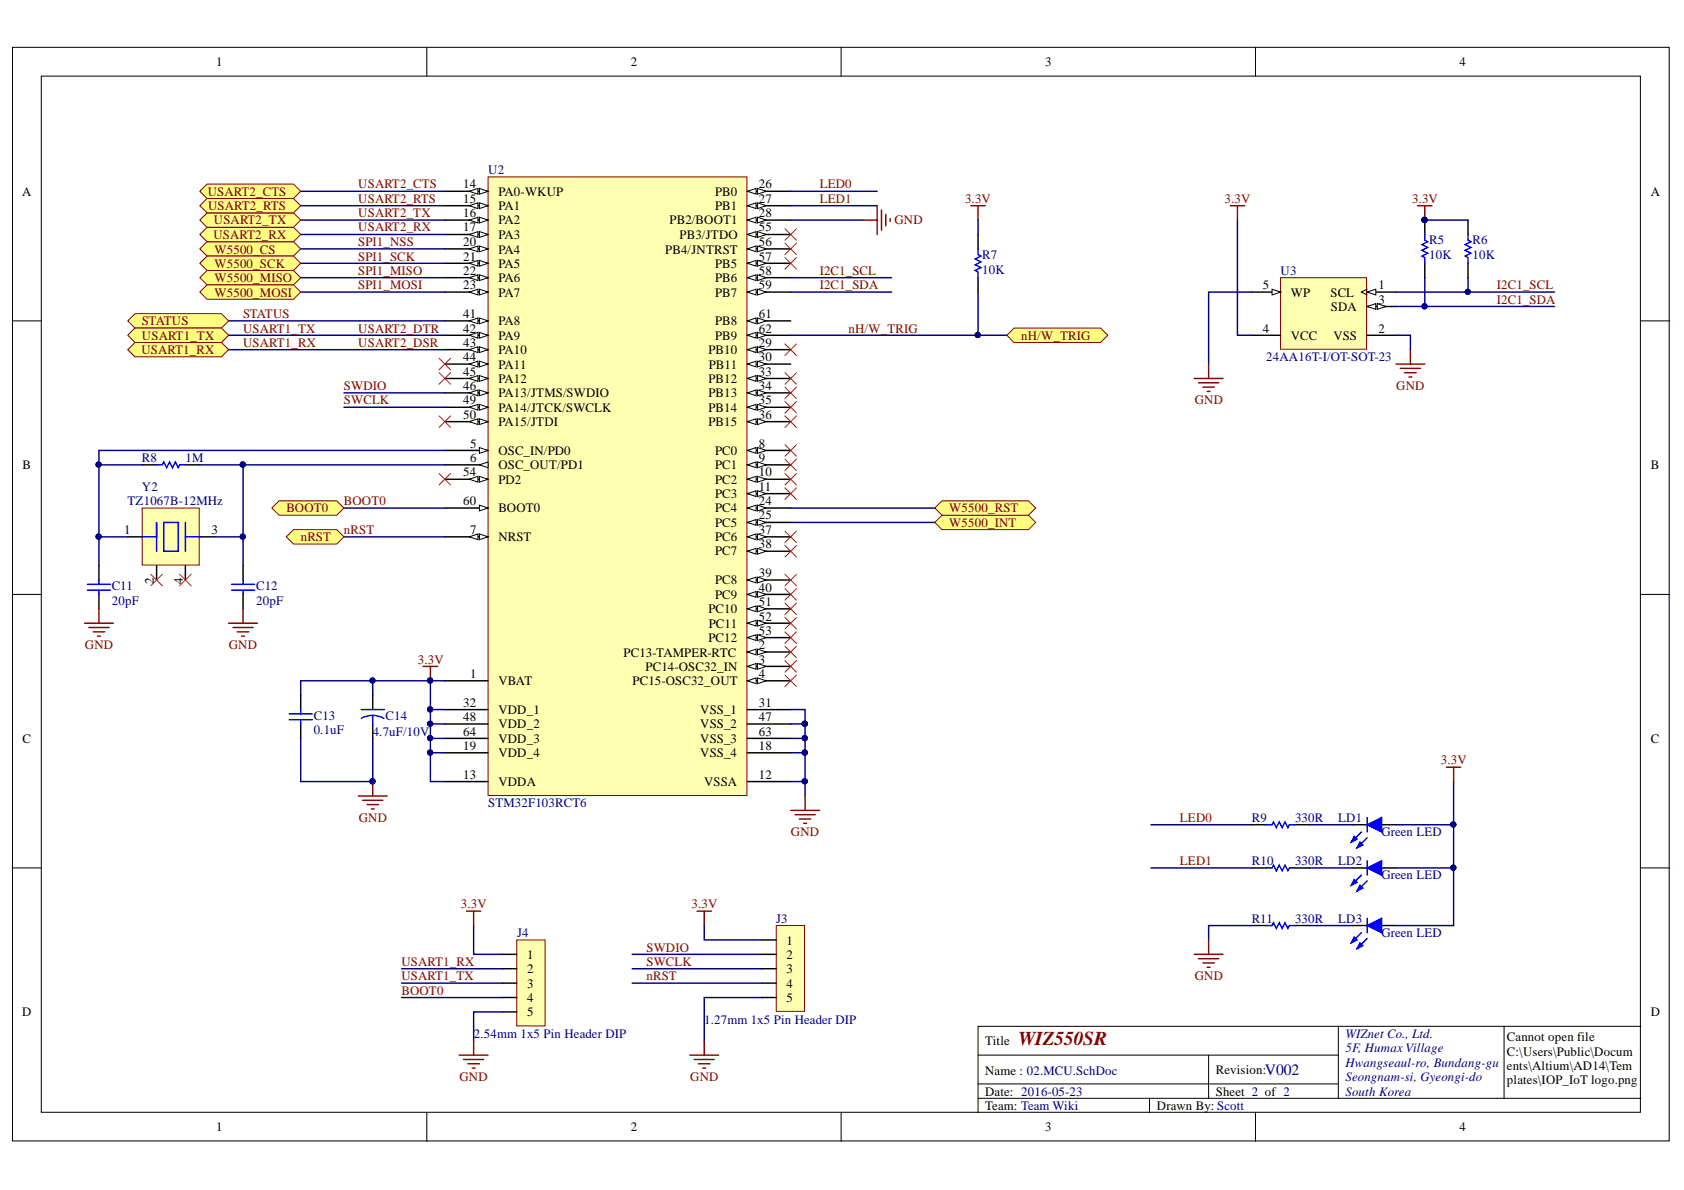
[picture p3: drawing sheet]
<svg xmlns="http://www.w3.org/2000/svg" width="297mm" height="210mm" viewBox="0 0 297 210" stroke-linecap="round" stroke-linejoin="round" font-family="sans-serif">
<defs><g id="words">
<text font-size="3.5" fill="#800000" x="179.6" y="184.4">WIZ550SR</text>
<text font-size="2.8" fill="#000080" x="223.1" y="189.6">V002</text>
<g font-size="2.3">
<text x="38.2" y="11.7">1</text>
<text x="111.3" y="11.7">2</text>
<text x="184.3" y="11.7">3</text>
<text x="257.4" y="11.7">4</text>
<text x="3.9" y="34.5">A</text>
<text x="81.7" y="33.2">14</text>
<text x="81.7" y="35.8">15</text>
<text x="87.9" y="34.5">PA0-WKUP</text>
<text x="126.1" y="34.5">PB0</text>
<text x="133.8" y="33.2">26</text>
<text x="133.8" y="35.8">27</text>
<text x="291.2" y="34.5">A</text>
<text x="81.7" y="38.3">16</text>
<text x="81.7" y="40.8">17</text>
<text x="87.9" y="37">PA1</text>
<text x="87.9" y="39.6">PA2</text>
<text x="118.1" y="39.6">PB2/BOOT1</text>
<text x="126.1" y="37">PB1</text>
<text x="133.8" y="38.3">28</text>
<text x="133.8" y="40.8">55</text>
<text x="81.7" y="43.4">20</text>
<text x="81.7" y="46">21</text>
<text x="87.9" y="42.1">PA3</text>
<text x="87.9" y="44.7">PA4</text>
<text x="87.9" y="47.3">PA5</text>
<text x="117.3" y="44.7">PB4/JNTRST</text>
<text x="119.9" y="42.1">PB3/JTDO</text>
<text x="126.1" y="47.3">PB5</text>
<text x="133.8" y="43.4">56</text>
<text x="133.8" y="46">57</text>
<text x="81.7" y="48.5">22</text>
<text x="81.7" y="51.1">23</text>
<text x="87.9" y="49.8">PA6</text>
<text x="87.9" y="52.3">PA7</text>
<text x="126.1" y="49.8">PB6</text>
<text x="126.1" y="52.3">PB7</text>
<text x="133.8" y="48.5">58</text>
<text x="133.8" y="51.1">59</text>
<text x="222.8" y="51.1">5</text>
<text x="227.7" y="52.3">WP</text>
<text x="234.7" y="52.3">SCL</text>
<text x="243.1" y="53.6">3</text>
<text x="243.1" y="51.1">1</text>
<text x="81.7" y="56.1">41</text>
<text x="81.7" y="58.7">42</text>
<text x="87.9" y="57.4">PA8</text>
<text x="87.9" y="59.9">PA9</text>
<text x="126.1" y="57.4">PB8</text>
<text x="126.1" y="59.9">PB9</text>
<text x="133.8" y="56.1">61</text>
<text x="133.8" y="58.7">62</text>
<text x="222.8" y="58.7">4</text>
<text x="227.7" y="59.9">VCC</text>
<text x="234.8" y="54.9">SDA</text>
<text x="235.2" y="59.9">VSS</text>
<text x="243.1" y="58.7">2</text>
<text x="81.7" y="61.2">43</text>
<text x="81.7" y="63.7">44</text>
<text x="87.9" y="62.5">PA10</text>
<text x="87.9" y="65">PA11</text>
<text x="125" y="62.5">PB10</text>
<text x="125" y="65">PB11</text>
<text x="133.8" y="61.2">29</text>
<text x="133.8" y="63.7">30</text>
<text x="81.7" y="66.3">45</text>
<text x="81.7" y="68.8">46</text>
<text x="81.7" y="71.3">49</text>
<text x="87.9" y="67.5">PA12</text>
<text x="87.9" y="70.1">PA13/JTMS/SWDIO</text>
<text x="125" y="67.5">PB12</text>
<text x="125" y="70.1">PB13</text>
<text x="133.8" y="66.3">33</text>
<text x="133.8" y="68.8">34</text>
<text x="133.8" y="71.3">35</text>
<text x="81.7" y="73.9">50</text>
<text x="87.9" y="72.6">PA14/JTCK/SWCLK</text>
<text x="87.9" y="75.1">PA15/JTDI</text>
<text x="125" y="72.6">PB14</text>
<text x="125" y="75.1">PB15</text>
<text x="133.8" y="73.9">36</text>
<text x="4" y="82.8">B</text>
<text x="82.9" y="78.9">5</text>
<text x="82.9" y="81.5">6</text>
<text x="87.9" y="80.2">OSC_IN/PD0</text>
<text x="87.9" y="82.8">OSC_OUT/PD1</text>
<text x="126.1" y="80.2">PC0</text>
<text x="126.1" y="82.8">PC1</text>
<text x="133.8" y="78.9">8</text>
<text x="133.8" y="81.5">9</text>
<text x="291.2" y="82.8">B</text>
<text x="81.7" y="89.1">60</text>
<text x="81.7" y="84">54</text>
<text x="87.9" y="85.3">PD2</text>
<text x="126.1" y="85.3">PC2</text>
<text x="126.1" y="87.8">PC3</text>
<text x="133.8" y="84">10</text>
<text x="133.8" y="86.6">11</text>
<text x="133.8" y="89.1">24</text>
<text x="21.9" y="94.2">1</text>
<text x="37.3" y="94.2">3</text>
<text x="82.9" y="94.2">7</text>
<text x="87.9" y="90.4">BOOT0</text>
<text x="87.9" y="95.4">NRST</text>
<text x="126.1" y="90.4">PC4</text>
<text x="126.1" y="92.9">PC5</text>
<text x="126.1" y="95.4">PC6</text>
<text x="133.8" y="91.6">25</text>
<text x="133.8" y="94.2">37</text>
<text x="126.1" y="98">PC7</text>
<text x="133.8" y="96.7">38</text>
<text x="133.8" y="101.8">39</text>
<text x="27.2" y="103" transform="rotate(-90 27.2 103)">2</text>
<text x="32.2" y="103" transform="rotate(-90 32.2 103)">4</text>
<text x="126.1" y="103">PC8</text>
<text x="126.1" y="105.7">PC9</text>
<text x="133.8" y="104.4">40</text>
<text x="133.8" y="106.9">51</text>
<text x="125" y="108.2">PC10</text>
<text x="125" y="113.3">PC12</text>
<text x="125" y="110.7">PC11</text>
<text x="133.8" y="109.5">52</text>
<text x="133.8" y="112">53</text>
<text x="82.9" y="119.6">1</text>
<text x="110" y="115.8">PC13-TAMPER-RTC</text>
<text x="113.9" y="118.3">PC14-OSC32_IN</text>
<text x="133.8" y="114.5">2</text>
<text x="133.8" y="117.1">3</text>
<text x="133.8" y="119.6">4</text>
<text x="81.7" y="124.7">32</text>
<text x="87.9" y="120.9">VBAT</text>
<text x="87.9" y="125.9">VDD_1</text>
<text x="111.6" y="120.9">PC15-OSC32_OUT</text>
<text x="123.5" y="125.9">VSS_1</text>
<text x="133.8" y="124.7">31</text>
<text x="4" y="131">C</text>
<text x="81.7" y="127.2">48</text>
<text x="81.7" y="129.8">64</text>
<text x="87.9" y="128.5">VDD_2</text>
<text x="87.9" y="131">VDD_3</text>
<text x="123.5" y="128.5">VSS_2</text>
<text x="123.5" y="131">VSS_3</text>
<text x="133.8" y="127.2">47</text>
<text x="133.8" y="129.8">63</text>
<text x="291.2" y="131">C</text>
<text x="81.7" y="132.3">19</text>
<text x="81.7" y="137.4">13</text>
<text x="87.9" y="133.6">VDD_4</text>
<text x="123.5" y="133.6">VSS_4</text>
<text x="133.8" y="132.3">18</text>
<text x="133.8" y="137.4">12</text>
<text x="87.9" y="138.6">VDDA</text>
<text x="124.2" y="138.6">VSSA</text>
<text x="138.7" y="166.6">1</text>
<text x="93" y="169.1">1</text>
<text x="93" y="171.7">2</text>
<text x="138.7" y="169.1">2</text>
<text x="138.7" y="171.7">3</text>
<text x="3.9" y="179.3">D</text>
<text x="93" y="174.2">3</text>
<text x="93" y="176.8">4</text>
<text x="93" y="179.3">5</text>
<text x="138.7" y="174.2">4</text>
<text x="138.7" y="176.8">5</text>
<text x="291.2" y="179.3">D</text>
<text x="173.8" y="184.4">Title</text>
<text x="265.8" y="183.7">Cannot open file</text>
<text x="173.8" y="189.7">Name : 02.MCU.SchDoc</text>
<text x="214.5" y="189.4">Revision:</text>
<text x="265.8" y="186.2">C:\Users\Public\Docum</text>
<text x="265.8" y="188.8">ents\Altium\AD14\Tem</text>
<text x="265.8" y="191.3">plates\IOP_IoT logo.png</text>
<text x="173.8" y="193.2">Date: 2016-05-23</text>
<text x="173.8" y="195.8">Team: Team Wiki</text>
<text x="204.1" y="195.8">Drawn By: Scott</text>
<text x="214.5" y="193.2">Sheet 2 of 2</text>
<text x="38.2" y="199.6">1</text>
<text x="111.3" y="199.6">2</text>
<text x="184.3" y="199.6">3</text>
<text x="257.4" y="199.6">4</text>
</g>
<g font-size="2.3" fill="#800000">
<text x="36.6" y="34.5">USART2_CTS</text>
<text x="63.2" y="35.8">USART2_RTS</text>
<text x="63.2" y="33.2">USART2_CTS</text>
<text x="144.6" y="33.2">LED0</text>
<text x="144.6" y="35.8">LED1</text>
<text x="170.2" y="35.8">3.3V</text>
<text x="216" y="35.8">3.3V</text>
<text x="249.1" y="35.8">3.3V</text>
<text x="36.7" y="37">USART2_RTS</text>
<text x="37.7" y="39.6">USART2_TX</text>
<text x="63.2" y="40.8">USART2_RX</text>
<text x="63.2" y="38.3">USART2_TX</text>
<text x="157.8" y="39.6">GND</text>
<text x="37.6" y="42.1">USART2_RX</text>
<text x="37.8" y="44.7">W5500_CS</text>
<text x="37.8" y="47.3">W5500_SCK</text>
<text x="63.2" y="43.4">SPI1_NSS</text>
<text x="63.2" y="46">SPI1_SCK</text>
<text x="37.8" y="49.8">W5500_MISO</text>
<text x="37.8" y="52.3">W5500_MOSI</text>
<text x="63.2" y="48.5">SPI1_MISO</text>
<text x="63.2" y="51.1">SPI1_MOSI</text>
<text x="144.6" y="48.5">I2C1_SCL</text>
<text x="144.6" y="51.1">I2C1_SDA</text>
<text x="264" y="53.6">I2C1_SDA</text>
<text x="264" y="51.1">I2C1_SCL</text>
<text x="25" y="57.4">STATUS</text>
<text x="25" y="59.9">USART1_TX</text>
<text x="42.9" y="58.7">USART1_TX</text>
<text x="42.9" y="56.1">STATUS</text>
<text x="63.2" y="58.7">USART2_DTR</text>
<text x="149.7" y="58.7">nH/W_TRIG</text>
<text x="180.1" y="59.9">nH/W_TRIG</text>
<text x="25" y="62.5">USART1_RX</text>
<text x="42.9" y="61.2">USART1_RX</text>
<text x="63.2" y="61.2">USART2_DSR</text>
<text x="60.7" y="68.8">SWDIO</text>
<text x="60.7" y="71.3">SWCLK</text>
<text x="210.7" y="71.3">GND</text>
<text x="246.3" y="68.8">GND</text>
<text x="60.7" y="89.1">BOOT0</text>
<text x="50.5" y="90.4">BOOT0</text>
<text x="53" y="95.4">nRST</text>
<text x="60.7" y="94.2">nRST</text>
<text x="167.4" y="92.9">W5500_INT</text>
<text x="167.4" y="90.4">W5500_RST</text>
<text x="15" y="114.5">GND</text>
<text x="40.4" y="114.5">GND</text>
<text x="73.7" y="117.1">3.3V</text>
<text x="254.1" y="134.8">3.3V</text>
<text x="63.3" y="145">GND</text>
<text x="139.5" y="147.5">GND</text>
<text x="208.1" y="145">LED0</text>
<text x="208.1" y="152.6">LED1</text>
<text x="81.3" y="160.2">3.3V</text>
<text x="122" y="160.2">3.3V</text>
<text x="114" y="167.9">SWDIO</text>
<text x="70.8" y="170.4">USART1_RX</text>
<text x="70.8" y="172.9">USART1_TX</text>
<text x="114" y="170.4">SWCLK</text>
<text x="114" y="172.9">nRST</text>
<text x="210.7" y="172.9">GND</text>
<text x="70.8" y="175.5">BOOT0</text>
<text x="81" y="190.7">GND</text>
<text x="121.7" y="190.7">GND</text>
</g>
<g font-size="2.3" fill="#000080">
<text x="86.1" y="30.7">U2</text>
<text x="173.3" y="45.7">R7</text>
<text x="252.1" y="43.1">R5</text>
<text x="252.1" y="45.7">10K</text>
<text x="259.7" y="43.1">R6</text>
<text x="259.7" y="45.7">10K</text>
<text x="173.3" y="48.3">10K</text>
<text x="225.9" y="48.5">U3</text>
<text x="223.3" y="63.7">24AA16T-I/OT-SOT-23</text>
<text x="25" y="81.5">R8</text>
<text x="32.7" y="81.5">1M</text>
<text x="22.5" y="89.1">TZ1067B-12MHz</text>
<text x="25" y="86.6">Y2</text>
<text x="19.7" y="104.1">C11</text>
<text x="19.7" y="106.7">20pF</text>
<text x="45.2" y="104.1">C12</text>
<text x="45.2" y="106.7">20pF</text>
<text x="55.3" y="127">C13</text>
<text x="55.3" y="129.5">0.1uF</text>
<text x="65.7" y="129.8">4.7uF/10V</text>
<text x="68" y="127">C14</text>
<text x="86.1" y="142.4">STM32F103RCT6</text>
<text x="220.8" y="145">R9</text>
<text x="228.4" y="145">330R</text>
<text x="236" y="145">LD1</text>
<text x="243.7" y="147.5">Green LED</text>
<text x="220.8" y="152.6">R10</text>
<text x="228.4" y="152.6">330R</text>
<text x="236" y="152.6">LD2</text>
<text x="243.7" y="155.1">Green LED</text>
<text x="91.2" y="165.3">J4</text>
<text x="136.9" y="162.7">J3</text>
<text x="220.8" y="162.7">R11</text>
<text x="228.4" y="162.7">330R</text>
<text x="236" y="162.7">LD3</text>
<text x="243.7" y="165.3">Green LED</text>
<text x="83.6" y="183.1">2.54mm 1x5 Pin Header DIP</text>
<text x="124.2" y="180.6">1.27mm 1x5 Pin Header DIP</text>
<text x="237.3" y="183.1">WIZnet Co., Ltd.</text>
<text x="237.3" y="185.6">5F, Humax Village</text>
<text x="237.3" y="188.2">Hwangseaul-ro, Bundang-gu</text>
<text x="237.3" y="190.7">Seongnam-si, Gyeongi-do</text>
<text x="237.3" y="193.2">South Korea</text>
</g>
</g></defs>
<g fill="#fff" stroke="#000" stroke-width=".18">
<path d="M2.2 8.3h292.2v192.9h-292.2z"/>
<path d="M7.3 13.4h282v182.8h-282z"/>
</g>
<g fill="none" stroke="#000" stroke-width=".18">
<path d="M75.3 8.3v5.1M148.4 8.3v5.1M221.4 8.3v5.1M2.2 56.6h5.1M289.4 56.6h5.1M2.2 104.8h5.1M289.4 104.8h5.1M2.2 153.1h5.1M289.4 153.1h5.1M75.3 196.3v5M148.4 196.3v5M172.5 186.1h63.6"/>
<path d="M172.5 193.7h116.9M172.5 191.2h63.6M202.8 193.7v2.6M213.2 186.1v7.6M221.4 196.3v5M236.1 181v12.7M265.3 181h-92.8v15.3M289.4 181h-24.1v12.7"/>
</g>
<path d="M86.1 31.2h45.6v109.1h-45.6z" fill="#ffffb0" stroke="#800000" stroke-width=".18"/>
<path d="M78.5 89.6h7.6" fill="none" stroke="#000" stroke-width=".26"/>
<path d="M84.6 89.1l1.5 .5-1.5 .5z" fill="#fff"/>
<path d="M84.6 89.1l1.5 .5-1.5 .5z" fill="none" stroke="#000" stroke-width=".18"/>
<path d="M78.5 94.7h7.6" fill="none" stroke="#000" stroke-width=".26"/>
<path d="M84.6 94.2l1.5 .5-1.5 .5z" fill="#fff"/>
<path d="M84.6 94.2l1.5 .5-1.5 .5z" fill="none" stroke="#000" stroke-width=".18"/>
<path d="M82.8 94.7l1.5-.5v1z" fill="#fff"/>
<path d="M82.8 94.7l1.5-.5v1z" fill="none" stroke="#000" stroke-width=".18"/>
<path d="M78.5 79.5h7.6" fill="none" stroke="#000" stroke-width=".26"/>
<path d="M84.6 78.9l1.5 .6-1.5 .5z" fill="#fff"/>
<path d="M84.6 78.9l1.5 .6-1.5 .5z" fill="none" stroke="#000" stroke-width=".18"/>
<path d="M78.5 82h7.6" fill="none" stroke="#000" stroke-width=".26"/>
<path d="M84.6 82l1.5-.5v1z" fill="#fff"/>
<path d="M84.6 82l1.5-.5v1z" fill="none" stroke="#000" stroke-width=".18"/>
<path d="M78.5 33.7h7.6" fill="none" stroke="#000" stroke-width=".26"/>
<path d="M84.6 33.2l1.5 .5-1.5 .6z" fill="#fff"/>
<path d="M84.6 33.2l1.5 .5-1.5 .6z" fill="none" stroke="#000" stroke-width=".18"/>
<path d="M82.8 33.7l1.5-.5v1.1z" fill="#fff"/>
<path d="M82.8 33.7l1.5-.5v1.1z" fill="none" stroke="#000" stroke-width=".18"/>
<path d="M78.5 36.3h7.6" fill="none" stroke="#000" stroke-width=".26"/>
<path d="M84.6 35.8l1.5 .5-1.5 .5z" fill="#fff"/>
<path d="M84.6 35.8l1.5 .5-1.5 .5z" fill="none" stroke="#000" stroke-width=".18"/>
<path d="M82.8 36.3l1.5-.5v1z" fill="#fff"/>
<path d="M82.8 36.3l1.5-.5v1z" fill="none" stroke="#000" stroke-width=".18"/>
<path d="M78.5 38.8h7.6" fill="none" stroke="#000" stroke-width=".26"/>
<path d="M84.6 38.3l1.5 .5-1.5 .5z" fill="#fff"/>
<path d="M84.6 38.3l1.5 .5-1.5 .5z" fill="none" stroke="#000" stroke-width=".18"/>
<path d="M82.8 38.8l1.5-.5v1z" fill="#fff"/>
<path d="M82.8 38.8l1.5-.5v1z" fill="none" stroke="#000" stroke-width=".18"/>
<path d="M78.5 41.4h7.6" fill="none" stroke="#000" stroke-width=".26"/>
<path d="M84.6 40.9l1.5 .5-1.5 .5z" fill="#fff"/>
<path d="M84.6 40.9l1.5 .5-1.5 .5z" fill="none" stroke="#000" stroke-width=".18"/>
<path d="M82.8 41.4l1.5-.5v1z" fill="#fff"/>
<path d="M82.8 41.4l1.5-.5v1z" fill="none" stroke="#000" stroke-width=".18"/>
<path d="M78.5 43.9h7.6" fill="none" stroke="#000" stroke-width=".26"/>
<path d="M84.6 43.4l1.5 .5-1.5 .5z" fill="#fff"/>
<path d="M84.6 43.4l1.5 .5-1.5 .5z" fill="none" stroke="#000" stroke-width=".18"/>
<path d="M82.8 43.9l1.5-.5v1z" fill="#fff"/>
<path d="M82.8 43.9l1.5-.5v1z" fill="none" stroke="#000" stroke-width=".18"/>
<path d="M78.5 46.4h7.6" fill="none" stroke="#000" stroke-width=".26"/>
<path d="M84.6 45.9l1.5 .5-1.5 .5z" fill="#fff"/>
<path d="M84.6 45.9l1.5 .5-1.5 .5z" fill="none" stroke="#000" stroke-width=".18"/>
<path d="M82.8 46.4l1.5-.5v1z" fill="#fff"/>
<path d="M82.8 46.4l1.5-.5v1z" fill="none" stroke="#000" stroke-width=".18"/>
<path d="M78.5 49h7.6" fill="none" stroke="#000" stroke-width=".26"/>
<path d="M84.6 48.5l1.5 .5-1.5 .5z" fill="#fff"/>
<path d="M84.6 48.5l1.5 .5-1.5 .5z" fill="none" stroke="#000" stroke-width=".18"/>
<path d="M82.8 49l1.5-.5v1z" fill="#fff"/>
<path d="M82.8 49l1.5-.5v1z" fill="none" stroke="#000" stroke-width=".18"/>
<path d="M78.5 51.5h7.6" fill="none" stroke="#000" stroke-width=".26"/>
<path d="M84.6 51l1.5 .5-1.5 .5z" fill="#fff"/>
<path d="M84.6 51l1.5 .5-1.5 .5z" fill="none" stroke="#000" stroke-width=".18"/>
<path d="M82.8 51.5l1.5-.5v1z" fill="#fff"/>
<path d="M82.8 51.5l1.5-.5v1z" fill="none" stroke="#000" stroke-width=".18"/>
<path d="M78.5 56.6h7.6" fill="none" stroke="#000" stroke-width=".26"/>
<path d="M84.6 56.1l1.5 .5-1.5 .5z" fill="#fff"/>
<path d="M84.6 56.1l1.5 .5-1.5 .5z" fill="none" stroke="#000" stroke-width=".18"/>
<path d="M82.8 56.6l1.5-.5v1z" fill="#fff"/>
<path d="M82.8 56.6l1.5-.5v1z" fill="none" stroke="#000" stroke-width=".18"/>
<path d="M78.5 59.1h7.6" fill="none" stroke="#000" stroke-width=".26"/>
<path d="M84.6 58.6l1.5 .5-1.5 .5z" fill="#fff"/>
<path d="M84.6 58.6l1.5 .5-1.5 .5z" fill="none" stroke="#000" stroke-width=".18"/>
<path d="M82.8 59.1l1.5-.5v1z" fill="#fff"/>
<path d="M82.8 59.1l1.5-.5v1z" fill="none" stroke="#000" stroke-width=".18"/>
<path d="M78.5 61.7h7.6" fill="none" stroke="#000" stroke-width=".26"/>
<path d="M84.6 61.2l1.5 .5-1.5 .5z" fill="#fff"/>
<path d="M84.6 61.2l1.5 .5-1.5 .5z" fill="none" stroke="#000" stroke-width=".18"/>
<path d="M82.8 61.7l1.5-.5v1z" fill="#fff"/>
<path d="M82.8 61.7l1.5-.5v1z" fill="none" stroke="#000" stroke-width=".18"/>
<path d="M78.5 64.2h7.6" fill="none" stroke="#000" stroke-width=".26"/>
<path d="M84.6 63.7l1.5 .5-1.5 .5z" fill="#fff"/>
<path d="M84.6 63.7l1.5 .5-1.5 .5z" fill="none" stroke="#000" stroke-width=".18"/>
<path d="M82.8 64.2l1.5-.5v1z" fill="#fff"/>
<path d="M82.8 64.2l1.5-.5v1z" fill="none" stroke="#000" stroke-width=".18"/>
<path d="M78.5 66.8h7.6" fill="none" stroke="#000" stroke-width=".26"/>
<path d="M84.6 66.2l1.5 .6-1.5 .5z" fill="#fff"/>
<path d="M84.6 66.2l1.5 .6-1.5 .5z" fill="none" stroke="#000" stroke-width=".18"/>
<path d="M82.8 66.8l1.5-.6v1.1z" fill="#fff"/>
<path d="M82.8 66.8l1.5-.6v1.1z" fill="none" stroke="#000" stroke-width=".18"/>
<path d="M78.5 69.3h7.6" fill="none" stroke="#000" stroke-width=".26"/>
<path d="M84.6 68.8l1.5 .5-1.5 .5z" fill="#fff"/>
<path d="M84.6 68.8l1.5 .5-1.5 .5z" fill="none" stroke="#000" stroke-width=".18"/>
<path d="M82.8 69.3l1.5-.5v1z" fill="#fff"/>
<path d="M82.8 69.3l1.5-.5v1z" fill="none" stroke="#000" stroke-width=".18"/>
<path d="M78.5 71.8h7.6" fill="none" stroke="#000" stroke-width=".26"/>
<path d="M84.6 71.3l1.5 .5-1.5 .5z" fill="#fff"/>
<path d="M84.6 71.3l1.5 .5-1.5 .5z" fill="none" stroke="#000" stroke-width=".18"/>
<path d="M82.8 71.8l1.5-.5v1z" fill="#fff"/>
<path d="M82.8 71.8l1.5-.5v1z" fill="none" stroke="#000" stroke-width=".18"/>
<path d="M78.5 74.4h7.6" fill="none" stroke="#000" stroke-width=".26"/>
<path d="M84.6 73.9l1.5 .5-1.5 .5z" fill="#fff"/>
<path d="M84.6 73.9l1.5 .5-1.5 .5z" fill="none" stroke="#000" stroke-width=".18"/>
<path d="M82.8 74.4l1.5-.5v1z" fill="#fff"/>
<path d="M82.8 74.4l1.5-.5v1z" fill="none" stroke="#000" stroke-width=".18"/>
<path d="M131.8 33.7h7.7" fill="none" stroke="#000" stroke-width=".26"/>
<path d="M131.8 33.7l1.6-.5v1.1z" fill="#fff"/>
<path d="M131.8 33.7l1.6-.5v1.1z" fill="none" stroke="#000" stroke-width=".18"/>
<path d="M133.6 33.2l1.5 .5-1.5 .6z" fill="#fff"/>
<path d="M133.6 33.2l1.5 .5-1.5 .6z" fill="none" stroke="#000" stroke-width=".18"/>
<path d="M131.8 36.3h7.7" fill="none" stroke="#000" stroke-width=".26"/>
<path d="M131.8 36.3l1.6-.5v1z" fill="#fff"/>
<path d="M131.8 36.3l1.6-.5v1z" fill="none" stroke="#000" stroke-width=".18"/>
<path d="M133.6 35.8l1.5 .5-1.5 .5z" fill="#fff"/>
<path d="M133.6 35.8l1.5 .5-1.5 .5z" fill="none" stroke="#000" stroke-width=".18"/>
<path d="M131.8 38.8h7.7" fill="none" stroke="#000" stroke-width=".26"/>
<path d="M131.8 38.8l1.6-.5v1z" fill="#fff"/>
<path d="M131.8 38.8l1.6-.5v1z" fill="none" stroke="#000" stroke-width=".18"/>
<path d="M133.6 38.3l1.5 .5-1.5 .5z" fill="#fff"/>
<path d="M133.6 38.3l1.5 .5-1.5 .5z" fill="none" stroke="#000" stroke-width=".18"/>
<path d="M131.8 41.4h7.7" fill="none" stroke="#000" stroke-width=".26"/>
<path d="M131.8 41.4l1.6-.5v1z" fill="#fff"/>
<path d="M131.8 41.4l1.6-.5v1z" fill="none" stroke="#000" stroke-width=".18"/>
<path d="M133.6 40.9l1.5 .5-1.5 .5z" fill="#fff"/>
<path d="M133.6 40.9l1.5 .5-1.5 .5z" fill="none" stroke="#000" stroke-width=".18"/>
<path d="M131.8 43.9h7.7" fill="none" stroke="#000" stroke-width=".26"/>
<path d="M131.8 43.9l1.6-.5v1z" fill="#fff"/>
<path d="M131.8 43.9l1.6-.5v1z" fill="none" stroke="#000" stroke-width=".18"/>
<path d="M133.6 43.4l1.5 .5-1.5 .5z" fill="#fff"/>
<path d="M133.6 43.4l1.5 .5-1.5 .5z" fill="none" stroke="#000" stroke-width=".18"/>
<path d="M131.8 46.4h7.7" fill="none" stroke="#000" stroke-width=".26"/>
<path d="M131.8 46.4l1.6-.5v1z" fill="#fff"/>
<path d="M131.8 46.4l1.6-.5v1z" fill="none" stroke="#000" stroke-width=".18"/>
<path d="M133.6 45.9l1.5 .5-1.5 .5z" fill="#fff"/>
<path d="M133.6 45.9l1.5 .5-1.5 .5z" fill="none" stroke="#000" stroke-width=".18"/>
<path d="M131.8 49h7.7" fill="none" stroke="#000" stroke-width=".26"/>
<path d="M131.8 49l1.6-.5v1z" fill="#fff"/>
<path d="M131.8 49l1.6-.5v1z" fill="none" stroke="#000" stroke-width=".18"/>
<path d="M133.6 48.5l1.5 .5-1.5 .5z" fill="#fff"/>
<path d="M133.6 48.5l1.5 .5-1.5 .5z" fill="none" stroke="#000" stroke-width=".18"/>
<path d="M131.8 51.5h7.7" fill="none" stroke="#000" stroke-width=".26"/>
<path d="M131.8 51.5l1.6-.5v1z" fill="#fff"/>
<path d="M131.8 51.5l1.6-.5v1z" fill="none" stroke="#000" stroke-width=".18"/>
<path d="M133.6 51l1.5 .5-1.5 .5z" fill="#fff"/>
<path d="M133.6 51l1.5 .5-1.5 .5z" fill="none" stroke="#000" stroke-width=".18"/>
<path d="M131.8 56.6h7.7" fill="none" stroke="#000" stroke-width=".26"/>
<path d="M131.8 56.6l1.6-.5v1z" fill="#fff"/>
<path d="M131.8 56.6l1.6-.5v1z" fill="none" stroke="#000" stroke-width=".18"/>
<path d="M133.6 56.1l1.5 .5-1.5 .5z" fill="#fff"/>
<path d="M133.6 56.1l1.5 .5-1.5 .5z" fill="none" stroke="#000" stroke-width=".18"/>
<path d="M131.8 59.1h7.7" fill="none" stroke="#000" stroke-width=".26"/>
<path d="M131.8 59.1l1.6-.5v1z" fill="#fff"/>
<path d="M131.8 59.1l1.6-.5v1z" fill="none" stroke="#000" stroke-width=".18"/>
<path d="M133.6 58.6l1.5 .5-1.5 .5z" fill="#fff"/>
<path d="M133.6 58.6l1.5 .5-1.5 .5z" fill="none" stroke="#000" stroke-width=".18"/>
<path d="M131.8 61.7h7.7" fill="none" stroke="#000" stroke-width=".26"/>
<path d="M131.8 61.7l1.6-.5v1z" fill="#fff"/>
<path d="M131.8 61.7l1.6-.5v1z" fill="none" stroke="#000" stroke-width=".18"/>
<path d="M133.6 61.2l1.5 .5-1.5 .5z" fill="#fff"/>
<path d="M133.6 61.2l1.5 .5-1.5 .5z" fill="none" stroke="#000" stroke-width=".18"/>
<path d="M131.8 64.2h7.7" fill="none" stroke="#000" stroke-width=".26"/>
<path d="M131.8 64.2l1.6-.5v1z" fill="#fff"/>
<path d="M131.8 64.2l1.6-.5v1z" fill="none" stroke="#000" stroke-width=".18"/>
<path d="M133.6 63.7l1.5 .5-1.5 .5z" fill="#fff"/>
<path d="M133.6 63.7l1.5 .5-1.5 .5z" fill="none" stroke="#000" stroke-width=".18"/>
<path d="M131.8 66.8h7.7" fill="none" stroke="#000" stroke-width=".26"/>
<path d="M131.8 66.8l1.6-.6v1.1z" fill="#fff"/>
<path d="M131.8 66.8l1.6-.6v1.1z" fill="none" stroke="#000" stroke-width=".18"/>
<path d="M133.6 66.2l1.5 .6-1.5 .5z" fill="#fff"/>
<path d="M133.6 66.2l1.5 .6-1.5 .5z" fill="none" stroke="#000" stroke-width=".18"/>
<path d="M131.8 69.3h7.7" fill="none" stroke="#000" stroke-width=".26"/>
<path d="M131.8 69.3l1.6-.5v1z" fill="#fff"/>
<path d="M131.8 69.3l1.6-.5v1z" fill="none" stroke="#000" stroke-width=".18"/>
<path d="M133.6 68.8l1.5 .5-1.5 .5z" fill="#fff"/>
<path d="M133.6 68.8l1.5 .5-1.5 .5z" fill="none" stroke="#000" stroke-width=".18"/>
<path d="M131.8 71.8h7.7" fill="none" stroke="#000" stroke-width=".26"/>
<path d="M131.8 71.8l1.6-.5v1z" fill="#fff"/>
<path d="M131.8 71.8l1.6-.5v1z" fill="none" stroke="#000" stroke-width=".18"/>
<path d="M133.6 71.3l1.5 .5-1.5 .5z" fill="#fff"/>
<path d="M133.6 71.3l1.5 .5-1.5 .5z" fill="none" stroke="#000" stroke-width=".18"/>
<path d="M131.8 74.4h7.7" fill="none" stroke="#000" stroke-width=".26"/>
<path d="M131.8 74.4l1.6-.5v1z" fill="#fff"/>
<path d="M131.8 74.4l1.6-.5v1z" fill="none" stroke="#000" stroke-width=".18"/>
<path d="M133.6 73.9l1.5 .5-1.5 .5z" fill="#fff"/>
<path d="M133.6 73.9l1.5 .5-1.5 .5z" fill="none" stroke="#000" stroke-width=".18"/>
<path d="M131.8 79.5h7.7" fill="none" stroke="#000" stroke-width=".26"/>
<path d="M131.8 79.5l1.6-.6v1.1z" fill="#fff"/>
<path d="M131.8 79.5l1.6-.6v1.1z" fill="none" stroke="#000" stroke-width=".18"/>
<path d="M133.6 78.9l1.5 .6-1.5 .5z" fill="#fff"/>
<path d="M133.6 78.9l1.5 .6-1.5 .5z" fill="none" stroke="#000" stroke-width=".18"/>
<path d="M131.8 82h7.7" fill="none" stroke="#000" stroke-width=".26"/>
<path d="M131.8 82l1.6-.5v1z" fill="#fff"/>
<path d="M131.8 82l1.6-.5v1z" fill="none" stroke="#000" stroke-width=".18"/>
<path d="M133.6 81.5l1.5 .5-1.5 .5z" fill="#fff"/>
<path d="M133.6 81.5l1.5 .5-1.5 .5z" fill="none" stroke="#000" stroke-width=".18"/>
<path d="M131.8 84.5h7.7" fill="none" stroke="#000" stroke-width=".26"/>
<path d="M131.8 84.5l1.6-.5v1z" fill="#fff"/>
<path d="M131.8 84.5l1.6-.5v1z" fill="none" stroke="#000" stroke-width=".18"/>
<path d="M133.6 84l1.5 .5-1.5 .5z" fill="#fff"/>
<path d="M133.6 84l1.5 .5-1.5 .5z" fill="none" stroke="#000" stroke-width=".18"/>
<path d="M131.8 87.1h7.7" fill="none" stroke="#000" stroke-width=".26"/>
<path d="M131.8 87.1l1.6-.5v1z" fill="#fff"/>
<path d="M131.8 87.1l1.6-.5v1z" fill="none" stroke="#000" stroke-width=".18"/>
<path d="M133.6 86.6l1.5 .5-1.5 .5z" fill="#fff"/>
<path d="M133.6 86.6l1.5 .5-1.5 .5z" fill="none" stroke="#000" stroke-width=".18"/>
<path d="M131.8 89.6h7.7" fill="none" stroke="#000" stroke-width=".26"/>
<path d="M131.8 89.6l1.6-.5v1z" fill="#fff"/>
<path d="M131.8 89.6l1.6-.5v1z" fill="none" stroke="#000" stroke-width=".18"/>
<path d="M133.6 89.1l1.5 .5-1.5 .5z" fill="#fff"/>
<path d="M133.6 89.1l1.5 .5-1.5 .5z" fill="none" stroke="#000" stroke-width=".18"/>
<path d="M131.8 92.2h7.7" fill="none" stroke="#000" stroke-width=".26"/>
<path d="M131.8 92.2l1.6-.6v1.1z" fill="#fff"/>
<path d="M131.8 92.2l1.6-.6v1.1z" fill="none" stroke="#000" stroke-width=".18"/>
<path d="M133.6 91.6l1.5 .6-1.5 .5z" fill="#fff"/>
<path d="M133.6 91.6l1.5 .6-1.5 .5z" fill="none" stroke="#000" stroke-width=".18"/>
<path d="M131.8 94.7h7.7" fill="none" stroke="#000" stroke-width=".26"/>
<path d="M131.8 94.7l1.6-.5v1z" fill="#fff"/>
<path d="M131.8 94.7l1.6-.5v1z" fill="none" stroke="#000" stroke-width=".18"/>
<path d="M133.6 94.2l1.5 .5-1.5 .5z" fill="#fff"/>
<path d="M133.6 94.2l1.5 .5-1.5 .5z" fill="none" stroke="#000" stroke-width=".18"/>
<path d="M131.8 97.2h7.7" fill="none" stroke="#000" stroke-width=".26"/>
<path d="M131.8 97.2l1.6-.5v1z" fill="#fff"/>
<path d="M131.8 97.2l1.6-.5v1z" fill="none" stroke="#000" stroke-width=".18"/>
<path d="M133.6 96.7l1.5 .5-1.5 .5z" fill="#fff"/>
<path d="M133.6 96.7l1.5 .5-1.5 .5z" fill="none" stroke="#000" stroke-width=".18"/>
<path d="M131.8 102.3h7.7" fill="none" stroke="#000" stroke-width=".26"/>
<path d="M131.8 102.3l1.6-.5v1z" fill="#fff"/>
<path d="M131.8 102.3l1.6-.5v1z" fill="none" stroke="#000" stroke-width=".18"/>
<path d="M133.6 101.8l1.5 .5-1.5 .5z" fill="#fff"/>
<path d="M133.6 101.8l1.5 .5-1.5 .5z" fill="none" stroke="#000" stroke-width=".18"/>
<path d="M131.8 104.8h7.7" fill="none" stroke="#000" stroke-width=".26"/>
<path d="M131.8 104.8l1.6-.5v1.1z" fill="#fff"/>
<path d="M131.8 104.8l1.6-.5v1.1z" fill="none" stroke="#000" stroke-width=".18"/>
<path d="M133.6 104.3l1.5 .5-1.5 .6z" fill="#fff"/>
<path d="M133.6 104.3l1.5 .5-1.5 .6z" fill="none" stroke="#000" stroke-width=".18"/>
<path d="M131.8 107.4h7.7" fill="none" stroke="#000" stroke-width=".26"/>
<path d="M131.8 107.4l1.6-.5v1z" fill="#fff"/>
<path d="M131.8 107.4l1.6-.5v1z" fill="none" stroke="#000" stroke-width=".18"/>
<path d="M133.6 106.9l1.5 .5-1.5 .5z" fill="#fff"/>
<path d="M133.6 106.9l1.5 .5-1.5 .5z" fill="none" stroke="#000" stroke-width=".18"/>
<path d="M131.8 109.9h7.7" fill="none" stroke="#000" stroke-width=".26"/>
<path d="M131.8 109.9l1.6-.5v1z" fill="#fff"/>
<path d="M131.8 109.9l1.6-.5v1z" fill="none" stroke="#000" stroke-width=".18"/>
<path d="M133.6 109.4l1.5 .5-1.5 .5z" fill="#fff"/>
<path d="M133.6 109.4l1.5 .5-1.5 .5z" fill="none" stroke="#000" stroke-width=".18"/>
<path d="M131.8 112.5h7.7" fill="none" stroke="#000" stroke-width=".26"/>
<path d="M131.8 112.5l1.6-.5v1z" fill="#fff"/>
<path d="M131.8 112.5l1.6-.5v1z" fill="none" stroke="#000" stroke-width=".18"/>
<path d="M133.6 112l1.5 .5-1.5 .5z" fill="#fff"/>
<path d="M133.6 112l1.5 .5-1.5 .5z" fill="none" stroke="#000" stroke-width=".18"/>
<path d="M131.8 115h7.7" fill="none" stroke="#000" stroke-width=".26"/>
<path d="M131.8 115l1.6-.5v1z" fill="#fff"/>
<path d="M131.8 115l1.6-.5v1z" fill="none" stroke="#000" stroke-width=".18"/>
<path d="M133.6 114.5l1.5 .5-1.5 .5z" fill="#fff"/>
<path d="M133.6 114.5l1.5 .5-1.5 .5z" fill="none" stroke="#000" stroke-width=".18"/>
<path d="M131.8 117.5h7.7" fill="none" stroke="#000" stroke-width=".26"/>
<path d="M131.8 117.5l1.6-.5v1.1z" fill="#fff"/>
<path d="M131.8 117.5l1.6-.5v1.1z" fill="none" stroke="#000" stroke-width=".18"/>
<path d="M133.6 117l1.5 .5-1.5 .6z" fill="#fff"/>
<path d="M133.6 117l1.5 .5-1.5 .6z" fill="none" stroke="#000" stroke-width=".18"/>
<path d="M131.8 120.1h7.7" fill="none" stroke="#000" stroke-width=".26"/>
<path d="M131.8 120.1l1.6-.5v1z" fill="#fff"/>
<path d="M131.8 120.1l1.6-.5v1z" fill="none" stroke="#000" stroke-width=".18"/>
<path d="M133.6 119.6l1.5 .5-1.5 .5z" fill="#fff"/>
<path d="M133.6 119.6l1.5 .5-1.5 .5z" fill="none" stroke="#000" stroke-width=".18"/>
<path d="M78.5 84.5h7.6" fill="none" stroke="#000" stroke-width=".26"/>
<path d="M84.6 84l1.5 .5-1.5 .5z" fill="#fff"/>
<path d="M84.6 84l1.5 .5-1.5 .5z" fill="none" stroke="#000" stroke-width=".18"/>
<path d="M82.8 84.5l1.5-.5v1z" fill="#fff"/>
<path d="M82.8 84.5l1.5-.5v1z" fill="none" stroke="#000" stroke-width=".18"/>
<path d="M78.5 120.1h7.6M78.5 125.2h7.6M78.5 127.7h7.6M78.5 130.2h7.6M78.5 132.8h7.6M78.5 137.9h7.6M131.8 125.2h7.7M131.8 127.7h7.7M131.8 130.2h7.7M131.8 132.8h7.7M131.8 137.9h7.7" fill="none" stroke="#000" stroke-width=".26"/>
<path d="M25.1 89.6h10v10.1h-10z" fill="#ffffb0" stroke="#800000" stroke-width=".18"/>
<path d="M17.5 99.8v2.5M22.5 94.7h2.6M25.1 82h2.5M27.6 99.8v2.5M32.7 99.8v2.5M32.7 82h2.5M35.2 94.7h2.6M42.9 99.8v2.5M17.5 104.8v2.6M42.9 104.8v2.6" fill="none" stroke="#000" stroke-width=".26"/>
<g fill="none" stroke="#00f" stroke-width=".26">
<path d="M25.1 94.7h2.5v-2.5v5M27.6 82h1l.3-.5 .5 1 .5-1 .5 1 .5-1 .5 1 .3-.5h1M28.9 92.2h2.5v5h-2.5zM32.7 94.7h2.5M32.7 92.2v5M15.4 103.1h4.1M15.4 104.1h4.1M17.5 102.3v.8M17.5 104.1v.7M40.8 103.1h4.1M40.8 104.1h4.1M42.9 102.3v.8"/>
<path d="M42.9 104.1v.7"/>
</g>
<g fill="none" stroke="#000080" stroke-width=".26">
<path d="M139.5 38.8h12.7M60.7 69.3h17.8M60.7 71.8h17.8M78.5 79.5h-61v15.2M17.5 82h7.6M22.5 94.7h-5v5.1M35.2 82h43.3M37.8 94.7h5.1v5.1M42.9 82v12.7M60.7 89.6h17.8M60.7 94.7h17.8M75.9 132.8v5.1h2.6"/>
<path d="M75.9 125.2h2.6M75.9 127.7h2.6M75.9 130.2h2.6M78.5 120.1h-2.6v12.7h2.6M139.5 130.2h2.5M139.5 132.8h2.5M142 127.7v10.2h-2.5"/>
</g>
<g fill="#000080" stroke="#000080" stroke-width=".18">
<circle cx="42.8" cy="94.7" r=".46"/>
<circle cx="17.4" cy="94.7" r=".47"/>
<circle cx="17.4" cy="81.9" r=".46"/>
<circle cx="42.8" cy="81.9" r=".46"/>
<circle cx="75.9" cy="132.7" r=".46"/>
<circle cx="75.9" cy="130.2" r=".46"/>
<circle cx="75.9" cy="127.7" r=".46"/>
<circle cx="75.9" cy="125.1" r=".46"/>
<circle cx="75.9" cy="120" r=".46"/>
<circle cx="142" cy="127.7" r=".46"/>
<circle cx="142" cy="130.2" r=".46"/>
<circle cx="141.9" cy="132.7" r=".47"/>
<circle cx="142" cy="137.8" r=".46"/>
</g>
<path d="M26.6 101.3l2 2M28.6 101.3l-2 2M31.7 101.3l2 2M33.7 101.3l-2 2" fill="none" stroke="#f00" stroke-width=".18"/>
<g fill="none" stroke="#800000" stroke-width=".26">
<path d="M152.2 38.8h2.5M154.7 36.3v5.1M155.5 37v3.6M156.2 37.8v2M157 38.6v.5M14.9 109.9h5.1M15.7 110.7h3.5M16.4 111.5h2.1M17.2 112.2h.5M17.5 107.4v2.5M40.3 109.9h5.1M41.1 110.7h3.6"/>
<path d="M41.9 111.5h2M42.6 112.2h.5M42.9 107.4v2.5M74.6 117.5h2.6M75.9 117.5v2.6M139.5 142.9h5.1M140.2 143.7h3.6M141 144.5h2M141.8 145.2h.5M142 140.4v2.5"/>
</g>
<path d="M225.9 49h15.1v12.6h-15.1z" fill="#ffffb0" stroke="#800000" stroke-width=".18"/>
<path d="M241.2 54.1h5" fill="none" stroke="#000" stroke-width=".26"/>
<path d="M241.2 54.1l1.5-.5v1z" fill="#fff"/>
<path d="M241.2 54.1l1.5-.5v1z" fill="none" stroke="#000" stroke-width=".18"/>
<path d="M242.9 53.6l1.6 .5-1.6 .5z" fill="#fff"/>
<path d="M242.9 53.6l1.6 .5-1.6 .5z" fill="none" stroke="#000" stroke-width=".18"/>
<path d="M220.8 51.5h5.1" fill="none" stroke="#000" stroke-width=".26"/>
<path d="M224.4 51l1.5 .5-1.5 .5z" fill="#fff"/>
<path d="M224.4 51l1.5 .5-1.5 .5zM241.2 51l-1.1 .5 1.1 .5" fill="none" stroke="#000" stroke-width=".18"/>
<path d="M241.2 59.1h5M241.2 51.5h5" fill="none" stroke="#000" stroke-width=".26"/>
<path d="M241.2 51.5l1.5-.5v1z" fill="#fff"/>
<path d="M241.2 51.5l1.5-.5v1z" fill="none" stroke="#000" stroke-width=".18"/>
<path d="M251.3 38.8v2.6M220.8 59.1h5.1M251.3 46.4v2.6" fill="none" stroke="#000" stroke-width=".26"/>
<g fill="none" stroke="#800000" stroke-width=".26">
<path d="M217 36.3h2.5M218.3 36.3v2.5M250 36.3h2.6M251.3 36.3v2.5M210.6 66.8h5.1M211.4 67.5h3.6M212.2 68.3h2M212.9 69h.5M213.2 64.2v2.6M246.2 64.2h5.1M247 65h3.6M247.8 65.7h2"/>
<path d="M248.5 66.5h.5M248.8 61.7v2.5"/>
</g>
<g fill="#000080" stroke="#000080" stroke-width=".18">
<circle cx="251.3" cy="38.8" r=".46"/>
<circle cx="251.3" cy="54" r=".46"/>
<circle cx="258.9" cy="51.5" r=".46"/>
</g>
<path d="M251.3 41.4v1l.5 .2-1 .5 1 .5-1 .6 1 .5-1 .5 .5 .2v1" fill="none" stroke="#00f" stroke-width=".26"/>
<path d="M218.3 38.8v20.3h2.5M40.3 59.1h38.2M53 43.9h25.5M53 46.4h25.5M53 49h25.5M53 51.5h25.5M220.8 51.5h-7.6v12.7M246.2 51.5h28M246.2 59.1h2.6v2.6M251.3 49v5.1h-5.1M251.3 54.1h22.9M40.3 61.7h38.2" fill="none" stroke="#000080" stroke-width=".26"/>
<g fill="#ffff80" stroke="#800000" stroke-width=".18">
<path d="M35.2 43.9l1.3-1.3h15.3l1.2 1.3-1.2 1.3h-15.3z" fill-rule="evenodd"/>
<path d="M35.2 46.4l1.3-1.2h15.3l1.2 1.2-1.2 1.3h-15.3z" fill-rule="evenodd"/>
<path d="M35.2 49l1.3-1.3h15.3l1.2 1.3-1.2 1.2h-15.3z" fill-rule="evenodd"/>
<path d="M35.2 51.5l1.3-1.3h15.3l1.2 1.3-1.2 1.3h-15.3z" fill-rule="evenodd"/>
</g>
<path d="M139.5 92.2h25.4" fill="none" stroke="#000080" stroke-width=".26"/>
<path d="M164.9 92.2l1.3-1.3h15.2l1.3 1.3-1.3 1.2h-15.2z" fill-rule="evenodd" fill="#ffff80" stroke="#800000" stroke-width=".18"/>
<path d="M139.5 89.6h25.4" fill="none" stroke="#000080" stroke-width=".26"/>
<g fill="#ffff80" stroke="#800000" stroke-width=".18">
<path d="M164.9 89.6l1.3-1.3h15.2l1.3 1.3-1.3 1.3h-15.2z" fill-rule="evenodd"/>
<path d="M50.5 94.7l1.3-1.3h7.6l1.3 1.3-1.3 1.3h-7.6z" fill-rule="evenodd"/>
</g>
<path d="M139.5 59.1h38.1" fill="none" stroke="#000080" stroke-width=".26"/>
<circle cx="172.5" cy="59.1" r=".46" fill="#000080" stroke="#000080" stroke-width=".18"/>
<path d="M177.6 59.1l1.3-1.2h15.2l1.3 1.2-1.3 1.3h-15.2z" fill-rule="evenodd" fill="#ffff80" stroke="#800000" stroke-width=".18"/>
<path d="M172.5 41.4v2.5M172.5 49v2.5M220.8 145.5h2.6M228.4 145.5h2.6M238.6 145.5h2.6M243.7 145.5h2.5" fill="none" stroke="#000" stroke-width=".26"/>
<path d="M172.5 43.9v1l.5 .3-1 .5 1 .5-1 .5 1 .5-1 .5 .5 .3v1M223.4 145.5h1l.2-.5 .5 1 .5-1 .6 1 .5-1 .5 1 .2-.5h1" fill="none" stroke="#00f" stroke-width=".26"/>
<path d="M139.5 33.7h15.2M139.5 36.3h15.2M172.5 38.8v2.6M172.5 51.5v7.6" fill="none" stroke="#000080" stroke-width=".26"/>
<circle cx="172.5" cy="59.1" r=".46" fill="#000080" stroke="#000080" stroke-width=".18"/>
<path d="M171.2 36.3h2.6M172.5 36.3v2.5" fill="none" stroke="#800000" stroke-width=".26"/>
<path d="M241.2 145.5l2.5-1.3v2.6z" fill="#00f"/>
<path d="M240.1 146.8l-1.7 1.7M241.2 145.5l2.5-1.3v2.6zM241.2 147.8l-1.8 1.7" fill="none" stroke="#00f" stroke-width=".26"/>
<path d="M238.9 147.5l.5 .5-1 .5z" fill="#00f"/>
<path d="M238.9 147.5l.5 .5-1 .5z" fill="none" stroke="#00f" stroke-width=".26"/>
<path d="M239.9 148.5l.5 .5-1 .5z" fill="#00f"/>
<path d="M223.4 153.1h1l.2-.5 .5 1 .5-1 .6 1 .5-1 .5 1 .2-.5h1M239.9 148.5l.5 .5-1 .5zM241.2 144.2v2.6" fill="none" stroke="#00f" stroke-width=".26"/>
<path d="M220.8 153.1h2.6M228.4 153.1h2.6M238.6 153.1h2.6M243.7 153.1h2.5" fill="none" stroke="#000" stroke-width=".26"/>
<path d="M241.2 153.1l2.5-1.3v2.6z" fill="#00f"/>
<path d="M240.1 154.4l-1.7 1.7M241.2 153.1l2.5-1.3v2.6zM241.2 155.4l-1.8 1.8" fill="none" stroke="#00f" stroke-width=".26"/>
<path d="M238.9 155.1l.5 .5-1 .5z" fill="#00f"/>
<path d="M238.9 155.1l.5 .5-1 .5z" fill="none" stroke="#00f" stroke-width=".26"/>
<path d="M239.9 156.1l.5 .6-1 .5z" fill="#00f"/>
<path d="M239.9 156.1l.5 .6-1 .5zM241.2 151.8v2.6" fill="none" stroke="#00f" stroke-width=".26"/>
<g fill="none" stroke="#000080" stroke-width=".26">
<path d="M40.3 56.6h38.2M139.5 49h17.8M139.5 51.5h17.8M142 137.9v2.5M256.4 137.9v15.2h-10.2M203 145.5h17.8M203 153.1h17.8M231 145.5h7.6M231 153.1h7.6M246.2 145.5h10.2M111.5 168.3h22.9M111.5 170.9h22.9"/>
<path d="M111.5 173.4h22.9M134.4 176h-10.2v7.6"/>
</g>
<g fill="#000080" stroke="#000080" stroke-width=".18">
<circle cx="256.3" cy="153" r=".46"/>
<circle cx="256.3" cy="145.4" r=".46"/>
<circle cx="142" cy="137.8" r=".46"/>
</g>
<path d="M255.1 135.3h2.6M256.4 135.3v2.6M121.7 186.1h5.1M122.4 186.9h3.6M123.2 187.6h2M124 188.4h.5M124.2 183.6v2.5" fill="none" stroke="#800000" stroke-width=".26"/>
<path d="M91.1 165.8h5.1v15.2h-5.1z" fill="#ffffb0" stroke="#800000" stroke-width=".18"/>
<path d="M53 122.6v2.6M53 127.7v2.5M65.8 122.6v2.6M65.8 127.7v2.5M88.6 168.3h2.6M88.6 170.9h2.6M88.6 173.4h2.6M88.6 176h2.6M88.6 178.5h2.6" fill="none" stroke="#000" stroke-width=".26"/>
<path d="M53 33.7h25.5M53 36.3h25.5M53 38.8h25.5M53 41.4h25.5M53 130.2v7.7h12.8v-7.7M65.8 120.1v2.5M75.9 120.1h-22.9v2.5M70.8 170.9h17.8M70.8 173.4h17.8M70.8 176h17.8M83.5 163.3v5h5.1M88.6 178.5h-5.1v5.1" fill="none" stroke="#000080" stroke-width=".26"/>
<path d="M65.8 137.9v2.5M63.2 140.4h5.1M64 141.2h3.5M64.7 141.9h2.1M65.5 142.7h.5M82.3 160.7h2.5M83.5 160.7v2.6M81 186.1h5.1M81.8 186.9h3.5M82.5 187.6h2.1M83.3 188.4h.5M83.5 183.6v2.5" fill="none" stroke="#800000" stroke-width=".26"/>
<g fill="#000080" stroke="#000080" stroke-width=".18">
<circle cx="65.7" cy="120" r=".46"/>
<circle cx="75.9" cy="120" r=".46"/>
<circle cx="65.7" cy="137.8" r=".46"/>
</g>
<path d="M51 125.9h4.1M51 126.9h4.1M53 125.2v.7M53 126.9v.8M63.7 125.2h4.1M65.8 126.2l.8 .1 1.1 .4M65.8 126.2l-.9 .1-1.1 .4M65.8 126.2v1.5" fill="none" stroke="#00f" stroke-width=".26"/>
<g fill="#ffff80" stroke="#800000" stroke-width=".18">
<path d="M22.5 56.6l1.3-1.3h15.3l1.2 1.3-1.2 1.3h-15.3z" fill-rule="evenodd"/>
<path d="M22.5 61.7l1.3-1.3h15.3l1.2 1.3-1.2 1.2h-15.3z" fill-rule="evenodd"/>
<path d="M22.5 59.1l1.3-1.2h15.3l1.2 1.2-1.2 1.3h-15.3z" fill-rule="evenodd"/>
<path d="M35.2 41.4l1.3-1.3h15.3l1.2 1.3-1.2 1.2h-15.3z" fill-rule="evenodd"/>
<path d="M35.2 38.8l1.3-1.2h15.3l1.2 1.2-1.2 1.3h-15.3z" fill-rule="evenodd"/>
<path d="M35.2 36.3l1.3-1.3h15.3l1.2 1.3-1.2 1.3h-15.3z" fill-rule="evenodd"/>
<path d="M35.2 33.7l1.3-1.2h15.3l1.2 1.2-1.2 1.3h-15.3z" fill-rule="evenodd"/>
<path d="M48 89.6l1.2-1.3h10.2l1.3 1.3-1.3 1.3h-10.2z" fill-rule="evenodd"/>
</g>
<g fill="none" stroke="#f00" stroke-width=".18">
<path d="M138.5 40.3l2 2.1M138.5 42.9l2 2M138.5 45.4l2 2.1M140.5 40.3l-2 2.1M140.5 42.9l-2 2M140.5 45.4l-2 2.1M77.4 63.2l2.1 2M77.4 65.7l2.1 2.1M77.4 73.4l2.1 2M79.5 63.2l-2.1 2M79.5 65.7l-2.1 2.1M79.5 73.4l-2.1 2"/>
<path d="M138.5 60.7l2 2M138.5 65.7l2 2.1M138.5 70.8l2 2.1M138.5 68.3l2 2M138.5 73.4l2 2M138.5 78.4l2 2.1M140.5 60.7l-2 2M140.5 65.7l-2 2.1M140.5 70.8l-2 2.1M140.5 68.3l-2 2M140.5 73.4l-2 2M140.5 78.4l-2 2.1"/>
<path d="M77.4 83.5l2.1 2M79.5 83.5l-2.1 2M138.5 81l2 2M138.5 83.5l2 2M138.5 86.1l2 2M138.5 93.7l2 2M138.5 96.2l2 2M140.5 81l-2 2M140.5 83.5l-2 2M140.5 86.1l-2 2M140.5 93.7l-2 2M140.5 96.2l-2 2"/>
<path d="M138.5 101.3l2 2M138.5 103.8l2 2.1M138.5 106.4l2 2M138.5 111.5l2 2M138.5 108.9l2 2M138.5 114l2 2M138.5 116.5l2 2.1M138.5 119.1l2 2M140.5 101.3l-2 2M140.5 103.8l-2 2.1M140.5 106.4l-2 2M140.5 111.5l-2 2"/>
<path d="M140.5 108.9l-2 2M140.5 114l-2 2M140.5 116.5l-2 2.1M140.5 119.1l-2 2"/>
</g>
<path d="M220.8 163.3h2.6M228.4 163.3h2.6M238.6 163.3h2.6M243.7 163.3h2.5" fill="none" stroke="#000" stroke-width=".26"/>
<path d="M223.4 163.3h1l.2-.6 .5 1.1 .5-1.1 .6 1.1 .5-1.1 .5 1.1 .2-.5h1" fill="none" stroke="#00f" stroke-width=".26"/>
<path d="M241.2 163.3l2.5-1.3v2.5z" fill="#00f"/>
<path d="M240.1 164.5l-1.7 1.8M241.2 163.3l2.5-1.3v2.5zM241.2 165.5l-1.8 1.8" fill="none" stroke="#00f" stroke-width=".26"/>
<path d="M238.9 165.3l.5 .5-1 .5z" fill="#00f"/>
<path d="M238.9 165.3l.5 .5-1 .5z" fill="none" stroke="#00f" stroke-width=".26"/>
<path d="M239.9 166.3l.5 .5-1 .5z" fill="#00f"/>
<path d="M258.9 41.4v1l.6 .2-1.1 .5 1.1 .5-1.1 .6 1.1 .5-1.1 .5 .5 .2v1M239.9 166.3l.5 .5-1 .5zM241.2 162v2.5" fill="none" stroke="#00f" stroke-width=".26"/>
<path d="M251.3 38.8h7.6M258.9 49v2.5M139.5 125.2h2.5v2.5h-2.5M256.4 153.1v10.2h-10.2M220.8 163.3h-7.6v2.5M231 163.3h7.6" fill="none" stroke="#000080" stroke-width=".26"/>
<g fill="#000080" stroke="#000080" stroke-width=".18">
<circle cx="256.3" cy="153" r=".46"/>
<circle cx="142" cy="127.7" r=".46"/>
<circle cx="258.9" cy="51.5" r=".46"/>
<circle cx="251.3" cy="38.8" r=".46"/>
</g>
<path d="M210.6 168.3h5.1M211.4 169.1h3.6M212.2 169.9h2M212.9 170.6h.5M213.2 165.8v2.5" fill="none" stroke="#800000" stroke-width=".26"/>
<path d="M258.9 38.8v2.6M258.9 46.4v2.6" fill="none" stroke="#000" stroke-width=".26"/>
<path d="M136.9 163.3h5v15.1h-5z" fill="#ffffb0" stroke="#800000" stroke-width=".18"/>
<path d="M134.4 165.8h2.5M134.4 168.3h2.5M134.4 170.9h2.5M134.4 173.4h2.5M134.4 176h2.5" fill="none" stroke="#000" stroke-width=".26"/>
<path d="M122.9 160.7h2.6M124.2 160.7v2.6" fill="none" stroke="#800000" stroke-width=".26"/>
<path d="M124.2 163.3v2.5h10.2" fill="none" stroke="#000080" stroke-width=".26"/>
<use href="#words"/>
</svg>
